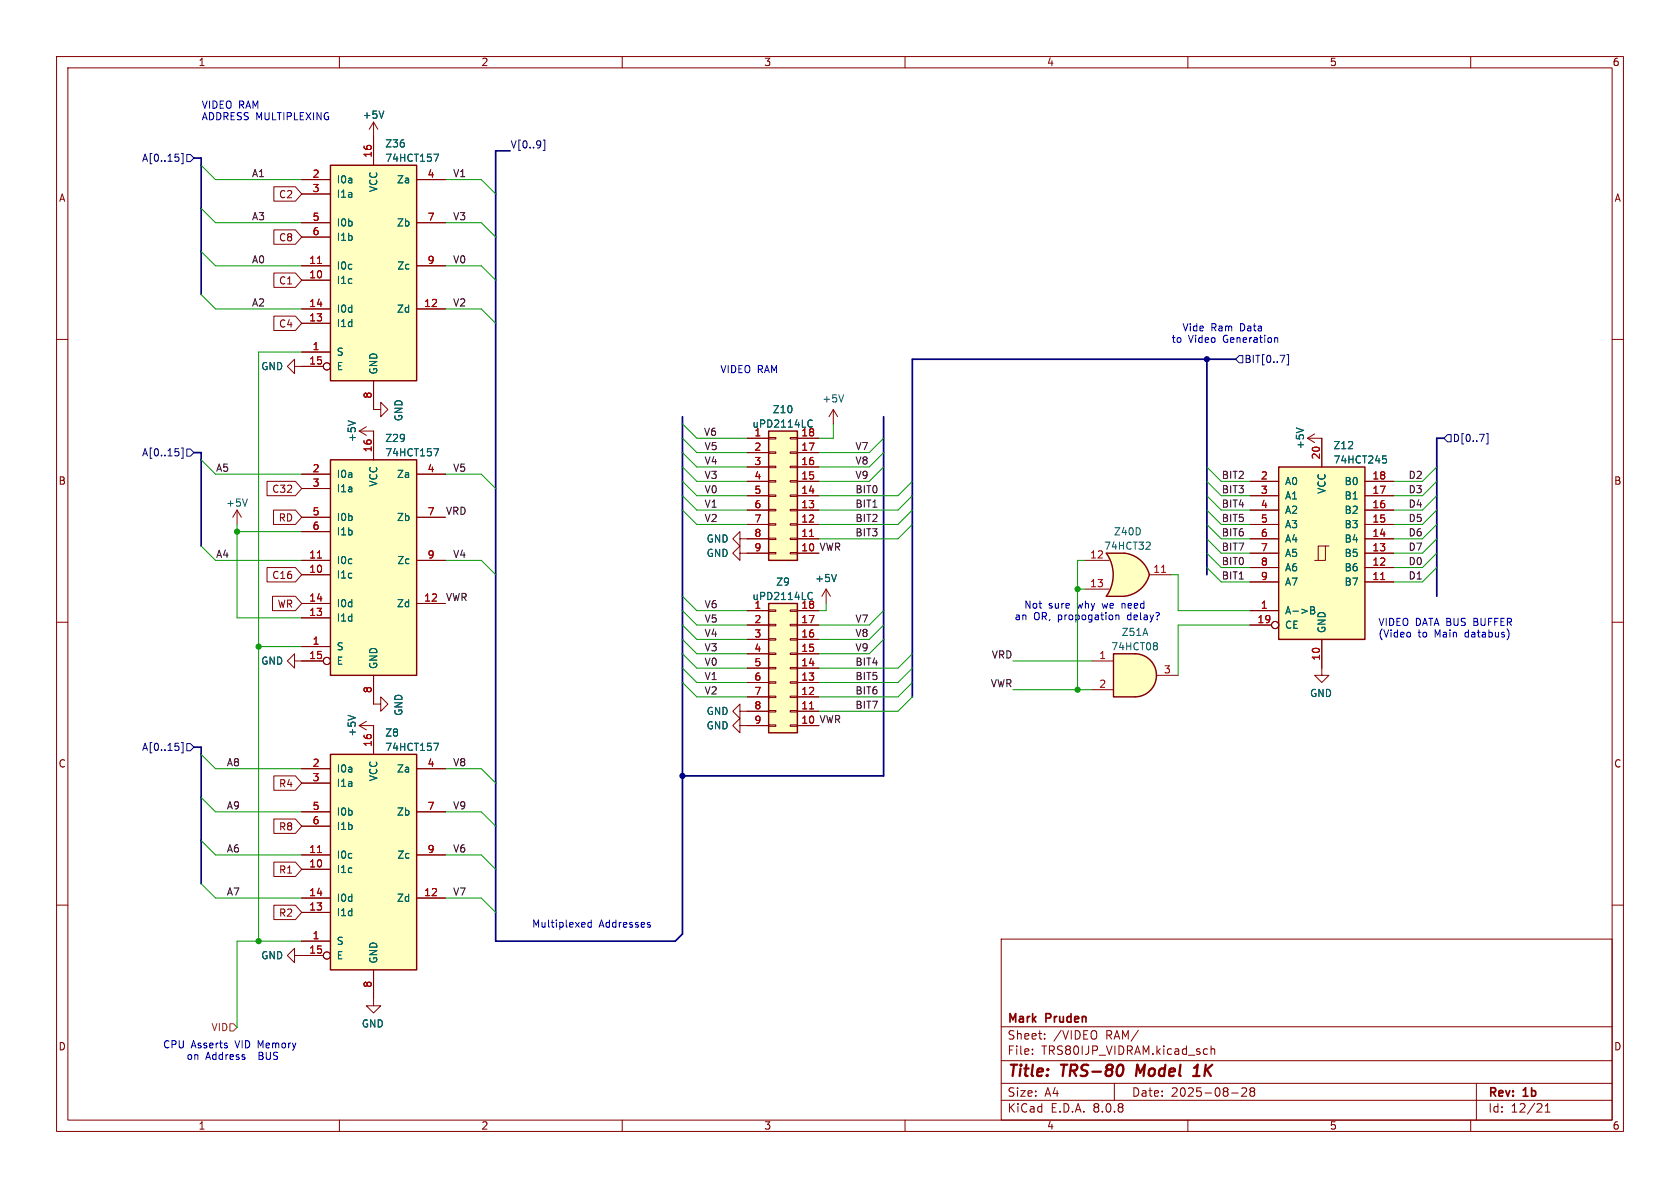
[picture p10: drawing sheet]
<svg xmlns="http://www.w3.org/2000/svg" width="297mm" height="210mm" viewBox="0 0 297 210" stroke-linecap="round" stroke-linejoin="round" font-family="sans-serif">
<defs><g id="words">
<g font-size="2.8" fill="#840000">
<text x="178" y="190.9">Title:</text>
<text x="187.7" y="190.9">TRS-80</text>
<text x="201.7" y="190.9">Model</text>
<text x="212.7" y="190.9">1K</text>
</g>
<g font-size="2.1" fill="#840000">
<text x="178" y="184">Sheet:</text>
<text x="178" y="181.2">Mark</text>
<text x="185" y="181.2">Pruden</text>
<text x="186.2" y="184">/VIDEO</text>
<text x="195.5" y="184">RAM/</text>
<text x="178" y="186.7">File:</text>
<text x="184.1" y="186.7">TRS80IJP_VIDRAM.kicad_sch</text>
<text x="178" y="196.9">KiCad</text>
<text x="178" y="194.1">Size:</text>
<text x="184.7" y="194.1">A4</text>
<text x="185.7" y="196.9">E.D.A.</text>
<text x="193.3" y="196.9">8.0.8</text>
<text x="200" y="194.1">Date:</text>
<text x="207" y="194.1">2025-08-28</text>
<text x="263" y="194.3">Rev:</text>
<text x="263" y="196.9">Id:</text>
<text x="267.1" y="196.9">12/21</text>
<text x="269.4" y="194.3">1b</text>
</g>
<g font-size="1.8" fill="#840000">
<text x="35" y="11.9">1</text>
<text x="85" y="11.9">2</text>
<text x="135" y="11.9">3</text>
<text x="185" y="11.9">4</text>
<text x="235" y="11.9">5</text>
<text x="285" y="11.9">6</text>
<text x="10.3" y="35.9">A</text>
<text x="49.2" y="35.2">C2</text>
<text x="285.3" y="35.9">A</text>
<text x="49.2" y="42.9">C8</text>
<text x="49.2" y="50.5">C1</text>
<text x="49.2" y="58.1">C4</text>
<text x="10.3" y="85.9">B</text>
<text x="48" y="87.3">C32</text>
<text x="285.3" y="85.9">B</text>
<text x="49.2" y="92.4">RD</text>
<text x="48" y="102.6">C16</text>
<text x="49" y="107.6">WR</text>
<text x="10.3" y="135.9">C</text>
<text x="285.3" y="135.9">C</text>
<text x="49.2" y="139.4">R4</text>
<text x="49.2" y="147">R8</text>
<text x="49.2" y="154.6">R1</text>
<text x="49.2" y="162.2">R2</text>
<text x="10.3" y="185.9">D</text>
<text x="285.3" y="185.9">D</text>
<text x="35" y="199.9">1</text>
<text x="85" y="199.9">2</text>
<text x="135" y="199.9">3</text>
<text x="185" y="199.9">4</text>
<text x="235" y="199.9">5</text>
<text x="285" y="199.9">6</text>
</g>
<g font-size="1.8" fill="#0000c2">
<text x="35.6" y="19.3">VIDEO RAM</text>
<text x="35.6" y="21.3">ADDRESS MULTIPLEXING</text>
<text x="208.9" y="58.8">Vide</text>
<text x="214.1" y="58.8">Ram</text>
<text x="219.4" y="58.8">Data</text>
<text x="207" y="60.8">to</text>
<text x="210.1" y="60.8">Video</text>
<text x="216.4" y="60.8">Generation</text>
<text x="127.3" y="66">VIDEO RAM</text>
<text x="181" y="107.8">Not</text>
<text x="185.3" y="107.8">sure</text>
<text x="190.6" y="107.8">why</text>
<text x="195.2" y="107.8">we</text>
<text x="198.8" y="107.8">need</text>
<text x="179.3" y="109.8">an</text>
<text x="182.7" y="109.8">OR, propogation</text>
<text x="199.6" y="109.8">delay?</text>
<text x="243.6" y="110.7">VIDEO DATA BUS</text>
<text x="243.6" y="112.8">(Video</text>
<text x="250.7" y="112.8">to</text>
<text x="253.7" y="112.8">Main</text>
<text x="259.3" y="112.8">databus)</text>
<text x="260.8" y="110.7">BUFFER</text>
<text x="94" y="164.2">Multiplexed</text>
<text x="105.9" y="164.2">Addresses</text>
<text x="28.7" y="185.5">CPU</text>
<text x="33.8" y="185.5">Asserts</text>
<text x="41.7" y="185.5">VID Memory</text>
<text x="32.9" y="187.6">on</text>
<text x="36.4" y="187.6">Address</text>
<text x="46" y="187.6">BUS</text>
</g>
<g font-size="1.8" fill="#006464">
<text x="64" y="21.2">+5V</text>
<text x="68" y="26.3">Z36</text>
<text x="68" y="28.8">74HCT157</text>
<text x="59.4" y="32.6">I0a</text>
<text x="59.4" y="35.2">I1a</text>
<text x="66.9" y="34.1" transform="rotate(-90 66.9 34.1)">VCC</text>
<text x="70.1" y="32.6">Za</text>
<text x="59.4" y="40.2">I0b</text>
<text x="70.1" y="40.2">Zb</text>
<text x="59.4" y="47.9">I0c</text>
<text x="59.4" y="42.8">I1b</text>
<text x="70.1" y="47.9">Zc</text>
<text x="59.4" y="50.4">I1c</text>
<text x="59.4" y="58">I1d</text>
<text x="59.4" y="55.5">I0d</text>
<text x="70.1" y="55.5">Zd</text>
<text x="46.1" y="65.6">GND</text>
<text x="59.4" y="63.1">S</text>
<text x="59.4" y="65.6">E</text>
<text x="66.9" y="66.3" transform="rotate(-90 66.9 66.3)">GND</text>
<text x="145.3" y="71.3">+5V</text>
<text x="71.3" y="74.6" transform="rotate(-90 71.3 74.6)">GND</text>
<text x="132.9" y="75.8">uPD2114LC</text>
<text x="136.5" y="73.3">Z10</text>
<text x="63.1" y="78.2" transform="rotate(-90 63.1 78.2)">+5V</text>
<text x="68" y="78.3">Z29</text>
<text x="68" y="80.9">74HCT157</text>
<text x="230.7" y="79.5" transform="rotate(-90 230.7 79.5)">+5V</text>
<text x="235.6" y="79.6">Z12</text>
<text x="235.6" y="82.1">74HCT245</text>
<text x="39.9" y="89.8">+5V</text>
<text x="59.4" y="84.7">I0a</text>
<text x="59.4" y="87.2">I1a</text>
<text x="66.9" y="86.1" transform="rotate(-90 66.9 86.1)">VCC</text>
<text x="70.1" y="84.7">Za</text>
<text x="227.1" y="86">A0</text>
<text x="227.1" y="88.5">A1</text>
<text x="234.5" y="87.4" transform="rotate(-90 234.5 87.4)">VCC</text>
<text x="237.6" y="88.5">B1</text>
<text x="237.6" y="86">B0</text>
<text x="59.4" y="92.3">I0b</text>
<text x="59.4" y="94.8">I1b</text>
<text x="70.1" y="92.3">Zb</text>
<text x="196.8" y="94.8">Z40D</text>
<text x="227.1" y="91">A2</text>
<text x="227.1" y="93.6">A3</text>
<text x="237.6" y="93.6">B3</text>
<text x="237.6" y="91">B2</text>
<text x="59.4" y="99.9">I0c</text>
<text x="70.1" y="99.9">Zc</text>
<text x="124.8" y="96.1">GND</text>
<text x="124.8" y="98.7">GND</text>
<text x="195.1" y="97.4">74HCT32</text>
<text x="227.1" y="96.1">A4</text>
<text x="227.1" y="98.7">A5</text>
<text x="227.1" y="101.2">A6</text>
<text x="237.6" y="101.2">B6</text>
<text x="237.6" y="98.7">B5</text>
<text x="237.6" y="96.1">B4</text>
<text x="59.4" y="102.5">I1c</text>
<text x="59.4" y="107.5">I0d</text>
<text x="70.1" y="107.5">Zd</text>
<text x="132.9" y="106.3">uPD2114LC</text>
<text x="137.1" y="103.7">Z9</text>
<text x="144" y="103.1">+5V</text>
<text x="227.1" y="103.7">A7</text>
<text x="237.6" y="103.7">B7</text>
<text x="59.4" y="110.1">I1d</text>
<text x="198.2" y="112.6">Z51A</text>
<text x="227.1" y="108.8">A-&gt;B</text>
<text x="227.1" y="111.4">CE</text>
<text x="234.5" y="112" transform="rotate(-90 234.5 112)">GND</text>
<text x="46.1" y="117.7">GND</text>
<text x="59.4" y="115.2">S</text>
<text x="59.4" y="117.7">E</text>
<text x="66.9" y="118.4" transform="rotate(-90 66.9 118.4)">GND</text>
<text x="196.4" y="115.2">74HCT08</text>
<text x="231.5" y="123.4">GND</text>
<text x="63.1" y="130.3" transform="rotate(-90 63.1 130.3)">+5V</text>
<text x="68" y="130.4">Z8</text>
<text x="71.3" y="126.6" transform="rotate(-90 71.3 126.6)">GND</text>
<text x="124.8" y="126.6">GND</text>
<text x="124.8" y="129.1">GND</text>
<text x="59.4" y="136.8">I0a</text>
<text x="68" y="132.9">74HCT157</text>
<text x="70.1" y="136.8">Za</text>
<text x="59.4" y="139.3">I1a</text>
<text x="66.9" y="138.2" transform="rotate(-90 66.9 138.2)">VCC</text>
<text x="59.4" y="144.4">I0b</text>
<text x="59.4" y="146.9">I1b</text>
<text x="70.1" y="144.4">Zb</text>
<text x="59.4" y="154.5">I1c</text>
<text x="59.4" y="152">I0c</text>
<text x="70.1" y="152">Zc</text>
<text x="59.4" y="159.6">I0d</text>
<text x="70.1" y="159.6">Zd</text>
<text x="59.4" y="167.2">S</text>
<text x="59.4" y="162.2">I1d</text>
<text x="46.1" y="169.8">GND</text>
<text x="59.4" y="169.8">E</text>
<text x="66.9" y="170.4" transform="rotate(-90 66.9 170.4)">GND</text>
<text x="63.9" y="181.8">GND</text>
</g>
<g font-size="1.8" fill="#000084">
<text x="25" y="28.8">A[0..15]</text>
<text x="90.2" y="26.3">V[0..9]</text>
<text x="219.9" y="64.4">BIT[0..7]</text>
<text x="25" y="80.9">A[0..15]</text>
<text x="256.7" y="78.3">D[0..7]</text>
<text x="25" y="132.9">A[0..15]</text>
</g>
<g font-size="1.8" fill="#a90000">
<text x="65.8" y="28" transform="rotate(-90 65.8 28)">16</text>
<text x="55.2" y="31.5">2</text>
<text x="55.2" y="34">3</text>
<text x="75.5" y="31.5">4</text>
<text x="55.2" y="39.1">5</text>
<text x="55.2" y="41.7">6</text>
<text x="75.5" y="39.1">7</text>
<text x="54.6" y="46.7">11</text>
<text x="75.5" y="46.7">9</text>
<text x="54.6" y="49.3">10</text>
<text x="54.6" y="56.9">13</text>
<text x="54.6" y="54.4">14</text>
<text x="74.9" y="54.4">12</text>
<text x="54.6" y="64.5">15</text>
<text x="55.2" y="62">1</text>
<text x="65.8" y="70.6" transform="rotate(-90 65.8 70.6)">8</text>
<text x="133.3" y="77.2">1</text>
<text x="141.6" y="77.2">18</text>
<text x="55.2" y="83.6">2</text>
<text x="65.8" y="80.1" transform="rotate(-90 65.8 80.1)">16</text>
<text x="75.5" y="83.6">4</text>
<text x="133.3" y="79.8">2</text>
<text x="133.3" y="82.3">3</text>
<text x="141.6" y="82.3">16</text>
<text x="141.6" y="79.8">17</text>
<text x="233.4" y="81.3" transform="rotate(-90 233.4 81.3)">20</text>
<text x="55.2" y="86.1">3</text>
<text x="133.3" y="84.8">4</text>
<text x="133.3" y="87.4">5</text>
<text x="133.3" y="89.9">6</text>
<text x="141.6" y="89.9">13</text>
<text x="141.6" y="87.4">14</text>
<text x="141.6" y="84.8">15</text>
<text x="222.8" y="84.8">2</text>
<text x="222.8" y="87.4">3</text>
<text x="222.8" y="89.9">4</text>
<text x="242.5" y="89.9">16</text>
<text x="242.5" y="87.4">17</text>
<text x="242.5" y="84.8">18</text>
<text x="55.2" y="91.2">5</text>
<text x="55.2" y="93.7">6</text>
<text x="75.5" y="91.2">7</text>
<text x="133.3" y="92.5">7</text>
<text x="133.3" y="95">8</text>
<text x="141.6" y="95">11</text>
<text x="141.6" y="92.5">12</text>
<text x="222.8" y="92.5">5</text>
<text x="222.8" y="95">6</text>
<text x="242.5" y="95">14</text>
<text x="242.5" y="92.5">15</text>
<text x="54.6" y="101.3">10</text>
<text x="54.6" y="98.8">11</text>
<text x="75.5" y="98.8">9</text>
<text x="133.3" y="97.5">9</text>
<text x="141.6" y="97.5">10</text>
<text x="192.6" y="98.8">12</text>
<text x="203.8" y="101.3">11</text>
<text x="222.8" y="97.5">7</text>
<text x="222.8" y="100.1">8</text>
<text x="242.5" y="100.1">12</text>
<text x="242.5" y="97.5">13</text>
<text x="54.6" y="106.4">14</text>
<text x="74.9" y="106.4">12</text>
<text x="133.3" y="107.7">1</text>
<text x="141.6" y="107.7">18</text>
<text x="192.6" y="103.9">13</text>
<text x="222.8" y="107.7">1</text>
<text x="222.8" y="102.6">9</text>
<text x="242.5" y="102.6">11</text>
<text x="54.6" y="109">13</text>
<text x="133.3" y="110.2">2</text>
<text x="133.3" y="112.8">3</text>
<text x="141.6" y="112.8">16</text>
<text x="141.6" y="110.2">17</text>
<text x="222.2" y="110.2">19</text>
<text x="54.6" y="116.6">15</text>
<text x="55.2" y="114">1</text>
<text x="133.3" y="115.3">4</text>
<text x="133.3" y="117.9">5</text>
<text x="141.6" y="117.9">14</text>
<text x="141.6" y="115.3">15</text>
<text x="194.2" y="116.6">1</text>
<text x="205.7" y="119.1">3</text>
<text x="233.4" y="116.9" transform="rotate(-90 233.4 116.9)">10</text>
<text x="65.8" y="122.6" transform="rotate(-90 65.8 122.6)">8</text>
<text x="133.3" y="120.4">6</text>
<text x="133.3" y="122.9">7</text>
<text x="133.3" y="125.5">8</text>
<text x="141.6" y="125.5">11</text>
<text x="141.6" y="122.9">12</text>
<text x="141.6" y="120.4">13</text>
<text x="194.2" y="121.7">2</text>
<text x="133.3" y="128">9</text>
<text x="141.6" y="128">10</text>
<text x="55.2" y="135.6">2</text>
<text x="65.8" y="132.1" transform="rotate(-90 65.8 132.1)">16</text>
<text x="75.5" y="135.6">4</text>
<text x="55.2" y="138.2">3</text>
<text x="55.2" y="143.3">5</text>
<text x="75.5" y="143.3">7</text>
<text x="55.2" y="145.8">6</text>
<text x="54.6" y="153.4">10</text>
<text x="54.6" y="150.9">11</text>
<text x="75.5" y="150.9">9</text>
<text x="54.6" y="161">13</text>
<text x="54.6" y="158.5">14</text>
<text x="74.9" y="158.5">12</text>
<text x="55.2" y="166.1">1</text>
<text x="54.6" y="168.7">15</text>
<text x="65.8" y="174.7" transform="rotate(-90 65.8 174.7)">8</text>
</g>
<g font-size="1.8" fill="#0f0f0f">
<text x="44.4" y="31.4">A1</text>
<text x="80" y="31.4">V1</text>
<text x="44.4" y="39">A3</text>
<text x="80" y="39">V3</text>
<text x="44.4" y="46.6">A0</text>
<text x="80" y="46.6">V0</text>
<text x="44.4" y="54.3">A2</text>
<text x="80" y="54.3">V2</text>
<text x="124.4" y="77.1">V6</text>
<text x="38.1" y="83.5">A5</text>
<text x="80" y="83.5">V5</text>
<text x="124.5" y="82.2">V4</text>
<text x="124.5" y="79.7">V5</text>
<text x="151.1" y="82.2">V8</text>
<text x="151.1" y="79.7">V7</text>
<text x="124.5" y="87.3">V0</text>
<text x="124.5" y="84.7">V3</text>
<text x="124.5" y="89.8">V1</text>
<text x="151.1" y="84.7">V9</text>
<text x="151.1" y="89.8">BIT1</text>
<text x="151.1" y="87.3">BIT0</text>
<text x="215.9" y="84.7">BIT2</text>
<text x="215.9" y="87.3">BIT3</text>
<text x="215.9" y="89.8">BIT4</text>
<text x="248.9" y="84.7">D2</text>
<text x="248.9" y="89.8">D4</text>
<text x="248.9" y="87.3">D3</text>
<text x="78.7" y="91.1">VRD</text>
<text x="124.5" y="92.4">V2</text>
<text x="151.1" y="94.9">BIT3</text>
<text x="151.1" y="92.4">BIT2</text>
<text x="215.9" y="94.9">BIT6</text>
<text x="215.9" y="92.4">BIT5</text>
<text x="248.9" y="92.4">D5</text>
<text x="248.9" y="94.9">D6</text>
<text x="38.1" y="98.7">A4</text>
<text x="80" y="98.7">V4</text>
<text x="144.8" y="97.4">VWR</text>
<text x="215.9" y="97.4">BIT7</text>
<text x="215.9" y="100">BIT0</text>
<text x="248.9" y="97.4">D7</text>
<text x="248.9" y="100">D0</text>
<text x="78.7" y="106.3">VWR</text>
<text x="124.5" y="107.6">V6</text>
<text x="215.9" y="102.5">BIT1</text>
<text x="248.9" y="102.5">D1</text>
<text x="124.5" y="110.1">V5</text>
<text x="124.5" y="112.7">V4</text>
<text x="151.1" y="112.7">V8</text>
<text x="151.1" y="110.1">V7</text>
<text x="124.5" y="115.2">V3</text>
<text x="124.5" y="117.8">V0</text>
<text x="151.1" y="115.2">V9</text>
<text x="151.1" y="117.8">BIT4</text>
<text x="175.2" y="116.5">VRD</text>
<text x="124.5" y="122.8">V2</text>
<text x="124.5" y="120.3">V1</text>
<text x="151.1" y="120.3">BIT5</text>
<text x="151.1" y="125.4">BIT7</text>
<text x="151.1" y="122.8">BIT6</text>
<text x="175.1" y="121.6">VWR</text>
<text x="144.8" y="127.9">VWR</text>
<text x="40" y="135.5">A8</text>
<text x="80" y="135.5">V8</text>
<text x="40" y="143.2">A9</text>
<text x="80" y="143.2">V9</text>
<text x="40" y="150.8">A6</text>
<text x="80" y="150.8">V6</text>
<text x="40" y="158.4">A7</text>
<text x="80" y="158.4">V7</text>
</g>
<text font-size="1.8" fill="#725600" x="37.3" y="182.5">VID</text>
</g></defs>
<g fill="none" stroke="#840000" stroke-width=".18">
<path d="M10 10h277v190h-277zM12 12h273v186h-273zM60 10v2M110 10v2M160 10v2M210 10v2M260 10v2M10 60h2M285 60h2M10 110h2M285 110h2M10 160h2"/>
<path d="M177 166h108v32h-108zM285 160h2M60 198v2M110 198v2M160 198v2M177 194.5h108M177 191.5h108M177 187.5h108M177 181.5h108M182.5 186.3v.1M182.5 185.5v.1M184.7 183.6v.1"/>
<path d="M184.7 182.8v.1M197 191.5v3M210 198v2M213.3 185.4l.2 .1M213.5 186.3l-.2 .1M214.1 184.9v1.5M214.1 185.5l.2-.1 .4 .1v.9M217.7 193.2h1.2M219.5 192.4l.6-.1 .2 .1 .1 .3-.9 1.1h.9M221.2 192.9l-.2-.2 .2-.4 .5 .1 .1 .2-.3 .3M221.2 192.9l-.2 .3v.5l.2 .1 .5-.1 .1-.2-.1-.4-.2-.2M221.2 192.9h.3"/>
<path d="M260 198v2M261 191.5v6.5M273.2 196.6h.8M273.2 195.5l.4-.4v1.5"/>
</g>
<path d="M198.4 188.3a1.31 1.31 0 0 1 0 1.5M201.1 188.2l-.3 2M210.9 190.2h1.2M211.1 188.8l.6-.6-.2 2" fill="none" stroke="#840000" stroke-width=".4"/>
<path d="M200.7 115.6a3.8 3.8 0 0 1 3.7 3.8 3.8 3.8 0 0 1-3.7 3.8z" fill="#ffffc2" stroke="#ffffc2" stroke-width=".18"/>
<path d="M196.8 115.6h3.9v7.6h-3.9z" fill="#ffffc2"/>
<path d="M196.8 115.6h3.9a3.8 3.8 0 0 1 3.7 3.8 3.8 3.8 0 0 1-3.7 3.8h-3.9z" fill="none" stroke="#840000" stroke-width=".25"/>
<path d="M52.1 64.8v-1.3l-1.3 1.3 1.3 1.2v-1.2h1.2M193 116.8h3.8M204.5 119.4h3.8M193 121.9h3.8" fill="none" stroke="#840000" stroke-width=".18"/>
<path d="M204.4 113.6l.2 .3-.2 .3 .2 .2v.2l-.2 .3" fill="none" stroke="#006464" stroke-width=".18"/>
<path d="M135.9 106.7h5.1v22.8h-5.1z" fill="#ffffc2"/>
<g fill="none" stroke="#840000" stroke-width=".18">
<path d="M63.5 76.2l1.3 .8M63.5 76.2h2.5M64.8 75.4l-1.3 .8M41.9 90.2l-.8 1.2M41.9 90.2v2.5M41.9 90.2l.8 1.2M132.1 108h3.8M132.1 118.1h3.8M132.1 115.6h3.8M132.1 113h3.8M132.1 110.5h3.8M135.9 118h1.3v.2h-1.3z"/>
<path d="M135.9 115.4h1.3v.3h-1.3zM135.9 112.9h1.3v.3h-1.3zM135.9 110.4h1.3v.2h-1.3zM135.9 107.8h1.3v.3h-1.3zM139.7 118h1.3v.2h-1.3zM139.7 115.4h1.3v.3h-1.3zM139.7 112.9h1.3v.3h-1.3zM139.7 110.4h1.3v.2h-1.3zM139.7 107.8h1.3v.3h-1.3zM141 108h3.8M141 118.1h3.8M141 115.6h3.8"/>
<path d="M141 113h3.8M141 110.5h3.8M66 124.5h1.3v-1.3l1.3 1.3-1.3 1.2v-1.2M132.1 128.3h3.8M132.1 125.7h3.8M132.1 123.2h3.8M132.1 120.7h3.8M135.9 128.1h1.3v.3h-1.3zM135.9 125.6h1.3v.3h-1.3zM135.9 123.1h1.3v.2h-1.3zM135.9 120.5h1.3v.3h-1.3zM139.7 128.1h1.3v.3h-1.3z"/>
<path d="M139.7 125.6h1.3v.3h-1.3zM139.7 123.1h1.3v.2h-1.3zM139.7 120.5h1.3v.3h-1.3zM141 128.3h3.8M141 125.7h3.8M141 123.2h3.8M141 120.7h3.8"/>
</g>
<path d="M135.9 106.7h5.1v22.8h-5.1z" fill="none" stroke="#840000" stroke-width=".25"/>
<path d="M143.1 125.3h.7" fill="none" stroke="#a90000" stroke-width=".18"/>
<path d="M61.5 74.4l1.3 .4M43.7 88.2l-.4 1.3M143.1 104.8l.3-.1 .2 .1" fill="none" stroke="#006464" stroke-width=".18"/>
<path d="M58.4 81.3h15.3v38.1h-15.3z" fill="#ffffc2"/>
<path d="M58.4 81.3h15.3v38.1h-15.3z" fill="none" stroke="#840000" stroke-width=".25"/>
<g fill="none" stroke="#840000" stroke-width=".18">
<path d="M66 72.4h1.3v-1.3l1.3 1.3-1.3 1.3v-1.3M66 76.2v5.1M147.3 72.4l-.7 1.3M147.3 72.4v2.5M147.3 72.4l.8 1.3M53.3 99.1h5.1M53.3 83.8h5.1M53.3 86.4h5.1M53.3 91.4h5.1M53.3 94h5.1M73.7 99.1h5M73.7 83.8h5"/>
<path d="M73.7 91.4h5M130.8 95.3v-1.3l-1.3 1.3 1.3 1.2v-1.2h1.3M130.8 97.8v-1.3l-1.3 1.3 1.3 1.3v-1.3h1.3M53.3 114.3h5.1M53.3 101.6h5.1M53.3 106.7h5.1M53.3 109.2h5.1M53.3 116.8h3.8M66 119.4v5.1M73.7 106.7h5"/>
<circle cx="57.8" cy="116.8" r=".63"/>
</g>
<path d="M56.1 98.6h.7" fill="none" stroke="#a90000" stroke-width=".18"/>
<path d="M76.7 79.3h.8l-.5 1.3M149.1 69.8l-.4 1.3" fill="none" stroke="#006464" stroke-width=".18"/>
<path d="M58.4 29.2h15.3v38.1h-15.3z" fill="#ffffc2"/>
<path d="M58.4 29.2h15.3v38.1h-15.3z" fill="none" stroke="#840000" stroke-width=".25"/>
<g fill="none" stroke="#840000" stroke-width=".18">
<path d="M53.3 31.8h5.1M53.3 34.3h5.1M53.3 39.4h5.1M66 24.1v5.1M73.7 31.8h5M73.7 39.4h5M53.3 49.5h5.1M53.3 47h5.1M53.3 54.6h5.1M53.3 57.2h5.1M53.3 41.9h5.1M73.7 47h5"/>
<path d="M73.7 54.6h5M53.3 62.2h5.1M53.3 64.8h3.8M66 67.3v5.1"/>
<circle cx="57.8" cy="64.8" r=".63"/>
</g>
<path d="M56.1 46.6h.7" fill="none" stroke="#a90000" stroke-width=".18"/>
<path d="M76.7 27.2h.8l-.5 1.3" fill="none" stroke="#006464" stroke-width=".18"/>
<path d="M135.9 76.2h5.1v22.9h-5.1z" fill="#ffffc2"/>
<g fill="none" stroke="#840000" stroke-width=".18">
<path d="M132.1 77.5h3.8M135.9 79.9h1.3v.2h-1.3zM135.9 77.3h1.3v.3h-1.3zM139.7 79.9h1.3v.2h-1.3zM139.7 77.3h1.3v.3h-1.3zM141 77.5h3.8M132.1 97.8h3.8M132.1 95.3h3.8M132.1 92.7h3.8M132.1 90.2h3.8M132.1 87.6h3.8M132.1 85.1h3.8"/>
<path d="M132.1 82.6h3.8M132.1 80h3.8M135.9 97.7h1.3v.2h-1.3zM135.9 95.1h1.3v.3h-1.3zM135.9 92.6h1.3v.2h-1.3zM135.9 90h1.3v.3h-1.3zM135.9 87.5h1.3v.3h-1.3zM135.9 85h1.3v.2h-1.3zM135.9 82.4h1.3v.3h-1.3zM139.7 97.7h1.3v.2h-1.3zM139.7 95.1h1.3v.3h-1.3zM139.7 92.6h1.3v.2h-1.3z"/>
<path d="M139.7 90h1.3v.3h-1.3zM139.7 87.5h1.3v.3h-1.3zM139.7 85h1.3v.2h-1.3zM139.7 82.4h1.3v.3h-1.3zM141 97.8h3.8M141 95.3h3.8M141 92.7h3.8M141 90.2h3.8M141 87.6h3.8M141 85.1h3.8M141 82.6h3.8M141 80h3.8"/>
<path d="M146 104.1l-.7 1.3M146 104.1v2.6M146 104.1l.8 1.3"/>
</g>
<path d="M135.9 76.2h5.1v22.9h-5.1z" fill="none" stroke="#840000" stroke-width=".25"/>
<path d="M143.1 94.8h.7" fill="none" stroke="#a90000" stroke-width=".18"/>
<path d="M143.1 74.3l.3-.1 .2 .2M147.9 101.5l-.5 1.3" fill="none" stroke="#006464" stroke-width=".18"/>
<path d="M58.4 133.4h15.3v38.1h-15.3z" fill="#ffffc2"/>
<path d="M58.4 133.4h15.3v38.1h-15.3z" fill="none" stroke="#840000" stroke-width=".25"/>
<g fill="none" stroke="#840000" stroke-width=".18">
<path d="M66 21.6v2.5M66 21.6l-.7 1.3M66 21.6l.8 1.3M233.7 118.1v1.3h1.2l-1.2 1.3-1.3-1.3h1.3M53.3 135.9h5.1M53.3 138.4h5.1M66 128.3v5.1M73.7 135.9h5M53.3 153.7h5.1M53.3 151.1h5.1M53.3 158.8h5.1M53.3 143.5h5.1"/>
<path d="M53.3 146.1h5.1M73.7 151.1h5M73.7 158.8h5M73.7 143.5h5M53.3 166.4h5.1M53.3 161.3h5.1M53.3 168.9h3.8M66 171.5v6.3h1.3l-1.3 1.3-1.2-1.3h1.2"/>
<circle cx="57.8" cy="168.9" r=".63"/>
</g>
<path d="M56.1 150.7h.7" fill="none" stroke="#a90000" stroke-width=".18"/>
<path d="M67.9 19.6l-.5 1.3M76.7 131.4h.8l-.5 1.3" fill="none" stroke="#006464" stroke-width=".18"/>
<path d="M226.1 82.6h15.2v30.4h-15.2z" fill="#ffffc2"/>
<g fill="none" stroke="#840000" stroke-width=".18">
<path d="M231.1 77.5h2.6v5.1M231.1 77.5l1.3 .7M232.4 76.7l-1.3 .8M221 97.8h5.1M221 95.3h5.1M221 92.7h5.1M221 90.2h5.1M221 87.6h5.1M221 85.1h5.1M234.3 96.5h-1.3v2.6M234.9 96.5h-.6v2.6h-1.9M241.3 97.8h5.1"/>
<path d="M241.3 95.3h5.1M241.3 92.7h5.1M241.3 90.2h5.1M241.3 87.6h5.1M241.3 85.1h5.1M52.1 116.8v-1.2l-1.3 1.2 1.3 1.3v-1.3h1.2M221 108h5.1M221 102.9h5.1M221 100.3h5.1M221 110.5h3.8M233.7 113v5.1M241.3 102.9h5.1"/>
<path d="M241.3 100.3h5.1M130.8 125.7v-1.2l-1.3 1.2 1.3 1.3v-1.3h1.3M130.8 128.3v-1.3l-1.3 1.3 1.3 1.2v-1.2h1.3M52.1 168.9v-1.3l-1.3 1.3 1.3 1.3v-1.3h1.2"/>
<circle cx="225.4" cy="110.5" r=".63"/>
</g>
<path d="M226.1 82.6h15.2v30.4h-15.2z" fill="none" stroke="#840000" stroke-width=".25"/>
<path d="M229.2 75.7l1.2 .4M244.5 80.6h.6M244.6 81.1h.3l.2 .2-.1 .5-.4 .1M231.7 107.3h.4l.3 .2-.3 .4 .3 .1v.3l-.2 .2h-.5zM231.7 107.9h.4" fill="none" stroke="#006464" stroke-width=".18"/>
<path d="M244.1 102.5h.7" fill="none" stroke="#a90000" stroke-width=".18"/>
<path d="M198.2 100.2l5 1.4a5.2 5.2 0 0 1-4.4 3.8z" fill="#ffffc2" stroke="#ffffc2" stroke-width=".18"/>
<path d="M195.6 97.8h3.2M195.6 105.4h3.2" fill="none" stroke="#ffffc2" stroke-width=".18"/>
<path d="M195.6 97.8h3.2v7.6h-3.2a6.7 6.7 0 0 0 0-7.6z" fill="#ffffc2"/>
<path d="M198.8 97.8a5.1 5.1 0 0 1 4.4 3.8l-5 1.3z" fill="#ffffc2" stroke="#ffffc2" stroke-width=".18"/>
<path d="M198.8 97.8h-3.2a6.6 6.6 0 0 1 0 7.6h3.2M198.8 97.8a5.1 5.1 0 0 1 4.4 3.8 5.2 5.2 0 0 1-4.4 3.8" fill="none" stroke="#840000" stroke-width=".25"/>
<g fill="none" stroke="#840000" stroke-width=".18">
<path d="M48.4 33h3.8l1.1 1.3-1.1 1.3h-3.8zM53.3 31.8h5.1M53.3 34.3h5.1M53.3 39.4h5.1M66 24.1v5.1M73.7 31.8h5M73.7 39.4h5M48.4 40.6h3.8l1.1 1.3-1.1 1.3h-3.8zM48.4 55.9h3.8l1.1 1.3-1.1 1.2h-3.8zM48.4 48.3h3.8l1.1 1.2-1.1 1.3h-3.8zM53.3 49.5h5.1M53.3 47h5.1"/>
<path d="M53.3 54.6h5.1M53.3 57.2h5.1M53.3 41.9h5.1M73.7 47h5M73.7 54.6h5M53.3 62.2h5.1M53.3 64.8h3.8M66 67.3v5.1M66 76.2v5.1M132.1 77.5h3.8M141 77.5h3.8M233.7 77.5v5.1"/>
<path d="M47.2 85.1h5l1.1 1.3-1.1 1.2h-5zM48.4 90.2h3.8l1.1 1.2-1.1 1.3h-3.8zM53.3 99.1h5.1M53.3 83.8h5.1M53.3 86.4h5.1M53.3 91.4h5.1M53.3 94h5.1M73.7 99.1h5M73.7 83.8h5M73.7 91.4h5M132.1 97.8h3.8M132.1 95.3h3.8"/>
<path d="M132.1 92.7h3.8M132.1 90.2h3.8M132.1 87.6h3.8M132.1 85.1h3.8M132.1 82.6h3.8M132.1 80h3.8M141 97.8h3.8M141 95.3h3.8M141 92.7h3.8M141 90.2h3.8M141 87.6h3.8M141 85.1h3.8"/>
<path d="M141 82.6h3.8M141 80h3.8M191.8 99.1h4.3M221 97.8h5.1M221 95.3h5.1M221 92.7h5.1M221 90.2h5.1M221 87.6h5.1M221 85.1h5.1M241.3 97.8h5.1M241.3 95.3h5.1M241.3 92.7h5.1"/>
<path d="M241.3 90.2h5.1M241.3 87.6h5.1M241.3 85.1h5.1M47.2 100.3h5l1.1 1.3-1.1 1.3h-5zM48.2 105.4h4l1.1 1.3-1.1 1.3h-4zM53.3 101.6h5.1M53.3 114.3h5.1M53.3 106.7h5.1M53.3 109.2h5.1M53.3 116.8h3.8M66 119.4v5.1M73.7 106.7h5"/>
<path d="M132.1 108h3.8M132.1 110.5h3.8M132.1 118.1h3.8M132.1 115.6h3.8M132.1 113h3.8M141 108h3.8M141 110.5h3.8M141 118.1h3.8M141 115.6h3.8M141 113h3.8M191.8 104.1h4.3M203.2 101.6h3.8"/>
<path d="M221 108h5.1M221 102.9h5.1M221 100.3h5.1M221 110.5h3.8M233.7 113v5.1M241.3 102.9h5.1M241.3 100.3h5.1M48.4 137.2h3.8l1.1 1.2-1.1 1.3h-3.8zM53.3 135.9h5.1M53.3 138.4h5.1M63.5 128.3l1.3 .7M63.5 128.3h2.5v5.1"/>
<path d="M64.8 127.5l-1.3 .8M73.7 135.9h5M132.1 128.3h3.8M132.1 125.7h3.8M132.1 123.2h3.8M132.1 120.7h3.8M141 128.3h3.8M141 125.7h3.8M141 123.2h3.8M141 120.7h3.8M48.4 144.8h3.8l1.1 1.3-1.1 1.2h-3.8zM48.4 152.4h3.8l1.1 1.3-1.1 1.2h-3.8z"/>
<path d="M53.3 153.7h5.1M53.3 151.1h5.1M53.3 158.8h5.1M53.3 143.5h5.1M53.3 146.1h5.1M73.7 151.1h5M73.7 158.8h5M73.7 143.5h5M48.4 160h3.8l1.1 1.3-1.1 1.3h-3.8zM53.3 166.4h5.1M53.3 161.3h5.1M53.3 168.9h3.8"/>
<path d="M66 171.5v5"/>
<circle cx="57.8" cy="64.8" r=".63"/>
<circle cx="57.8" cy="116.8" r=".63"/>
<circle cx="225.4" cy="110.5" r=".63"/>
<circle cx="57.8" cy="168.9" r=".63"/>
</g>
<path d="M56.1 46.6h.7M56.1 98.6h.7M143.1 94.8h.7M205.3 101.2h.8M244.1 102.5h.7M143.1 125.3h.7M56.1 150.7h.7" fill="none" stroke="#a90000" stroke-width=".18"/>
<g fill="none" stroke="#006464" stroke-width=".18">
<path d="M67.9 19.6l-.5 1.3M76.7 27.2h.8l-.5 1.3M61.5 74.4l1.3 .4M76.7 79.3h.8l-.5 1.3M143.1 74.3l.3-.1 .2 .2M229.2 75.7l1.2 .4M203.1 95.8l.3 .3-.1 .3-.7 .7h.8M244.5 80.6h.6M244.6 81.1h.3l.2 .2-.1 .5-.4 .1M143.1 104.8l.3-.1 .2 .1M147.9 101.5l-.5 1.3M231.7 107.3h.4l.3 .2-.3 .4 .3 .1v.3l-.2 .2h-.5z"/>
<path d="M231.7 107.9h.4M61.5 126.5l1.3 .4M76.7 131.4h.8l-.5 1.3"/>
</g>
<g fill="none" stroke="#000084" stroke-width=".18">
<path d="M31.6 27.9v.5M32.1 27.1h.3v1.8h-.3M33 27.3h.7l.6 .6-.6 .7h-.7zM96 24.8h.3v1.8h-.3M31.6 79.9v.6M32.1 79.2h.3v1.8h-.3M33 79.4h.7l.6 .6-.6 .6h-.7zM219.1 62.9h.6v1.2h-.6l-.7-.6zM226.3 62.8h.8l-.5 1.3M227.5 62.7h.3v1.8h-.3M255.9 76.8h.6v1.3h-.6l-.6-.6zM262.8 76.7h.3v1.8h-.3"/>
<path d="M31.6 132v.5M32.1 131.3h.3v1.8h-.3M33 131.4h.7l.6 .7-.6 .6h-.7z"/>
</g>
<path d="M40.6 181h.7l.6 .6-.6 .6h-.7z" fill="none" stroke="#725600" stroke-width=".18"/>
<path d="M225.5 59.7l.4 .2v.6M197.3 108.7v.9M197.3 108.8l.1-.1 .4 .1v.8M249.2 111.8l.2 .2-.2 .6M266.6 111.4l.2 .6-.2 .9M103.4 163.1v.3l-.6 .1M104.5 162.6v1.3M104.5 163.1h-.3l-.3 .2 .1 .5h.5M114.8 163.5l.2 .2-.2 .2M114.8 163.1h.1" fill="none" stroke="#0000c2" stroke-width=".18"/>
<path d="M34.3 27.9h1.3v24.2M90.2 26.7h-2.6v139.7h31.8l1.2-1.3v-91.4M156.2 73.7v63.5h-35.6M213.4 63.5v38.1M218.4 63.5h-57.1v59.7M255.3 77.5h-1.3v27.9M34.3 80h1.3v16.5M34.3 132.1h1.3v24.1" fill="none" stroke="#000084" stroke-width=".3"/>
<g fill="none" stroke="#009600" stroke-width=".18">
<path d="M35.6 29.2l2.5 2.6h15.2M35.6 36.8l2.5 2.6h15.2M78.7 31.8h6.4l2.5 2.5M78.7 39.4h6.4l2.5 2.5M35.6 52.1l2.5 2.5h15.2M35.6 44.5l2.5 2.5h15.2M78.7 54.6h6.4l2.5 2.6M78.7 47h6.4l2.5 2.5M53.3 62.2h-7.6v104.2M120.6 74.9l2.6 2.6h8.9M120.6 77.5l2.6 2.5h8.9M147.3 74.9v2.6h-2.5"/>
<path d="M156.2 77.5l-2.5 2.5h-8.9M35.6 96.5l2.5 2.6h15.2M35.6 81.3l2.5 2.5h15.2M41.9 92.7v16.5h11.4M41.9 94h11.4M78.7 99.1h6.4l2.5 2.5M78.7 83.8h6.4l2.5 2.6M120.6 87.6l2.6 2.6h8.9M120.6 90.2l2.6 2.5h8.9M120.6 82.6l2.6 2.5h8.9M120.6 85.1l2.6 2.5h8.9M120.6 80l2.6 2.6h8.9"/>
<path d="M156.2 82.6l-2.5 2.5h-8.9M156.2 80l-2.5 2.6h-8.9M161.3 87.6l-2.6 2.6h-13.9M161.3 90.2l-2.6 2.5h-13.9M161.3 92.7l-2.6 2.6h-13.9M161.3 85.1l-2.6 2.5h-13.9M191.8 99.1h-1.3v22.8M213.4 87.6l2.5 2.6h5.1M213.4 90.2l2.5 2.5h5.1M213.4 92.7l2.5 2.6h5.1M213.4 95.3l2.5 2.5h5.1M213.4 97.8l2.5 2.5h5.1"/>
<path d="M213.4 82.6l2.5 2.5h5.1M213.4 85.1l2.5 2.5h5.1M254 87.6l-2.5 2.6h-5.1M254 90.2l-2.5 2.5h-5.1M254 92.7l-2.5 2.6h-5.1M254 95.3l-2.5 2.5h-5.1M254 97.8l-2.5 2.5h-5.1M254 82.6l-2.5 2.5h-5.1M254 85.1l-2.5 2.5h-5.1M45.7 114.3h7.6M120.6 115.6l2.6 2.5h8.9M120.6 113l2.6 2.6h8.9"/>
<path d="M120.6 118.1l2.6 2.6h8.9M120.6 110.5l2.6 2.5h8.9M120.6 105.4l2.6 2.6h8.9M120.6 108l2.6 2.5h8.9M146 106.7v1.3h-1.2M156.2 113l-2.5 2.6h-8.9M156.2 110.5l-2.5 2.5h-8.9M156.2 108l-2.5 2.5h-8.9M161.3 115.6l-2.6 2.5h-13.9M161.3 118.1l-2.6 2.6h-13.9M179.1 116.8h13.9M190.5 104.1h1.3"/>
<path d="M207 101.6h1.3v6.4h12.7M213.4 100.3l2.5 2.6h5.1M221 110.5h-12.7v8.9M254 100.3l-2.5 2.6h-5.1M35.6 133.4l2.5 2.5h15.2M78.7 135.9h6.4l2.5 2.5M120.6 120.7l2.6 2.5h8.9M161.3 123.2l-2.6 2.5h-13.9M161.3 120.7l-2.6 2.5h-13.9M179.1 121.9h13.9M35.6 156.2l2.5 2.6h15.2M35.6 148.6l2.5 2.5h15.2"/>
<path d="M35.6 141l2.5 2.5h15.2M78.7 158.8h6.4l2.5 2.5M78.7 151.1h6.4l2.5 2.6M78.7 143.5h6.4l2.5 2.6M53.3 166.4h-11.4v15.2"/>
</g>
<g fill="#009600" stroke="#009600" stroke-width=".18">
<circle cx="190.5" cy="121.9" r=".46"/>
<circle cx="190.5" cy="104.1" r=".46"/>
<circle cx="45.7" cy="114.3" r=".46"/>
<circle cx="41.9" cy="94" r=".46"/>
<circle cx="45.7" cy="166.4" r=".46"/>
</g>
<g fill="#000084" stroke="#000084" stroke-width=".18">
<circle cx="213.4" cy="63.5" r=".46"/>
<circle cx="120.6" cy="137.2" r=".46"/>
</g>
<use href="#words"/>
</svg>
